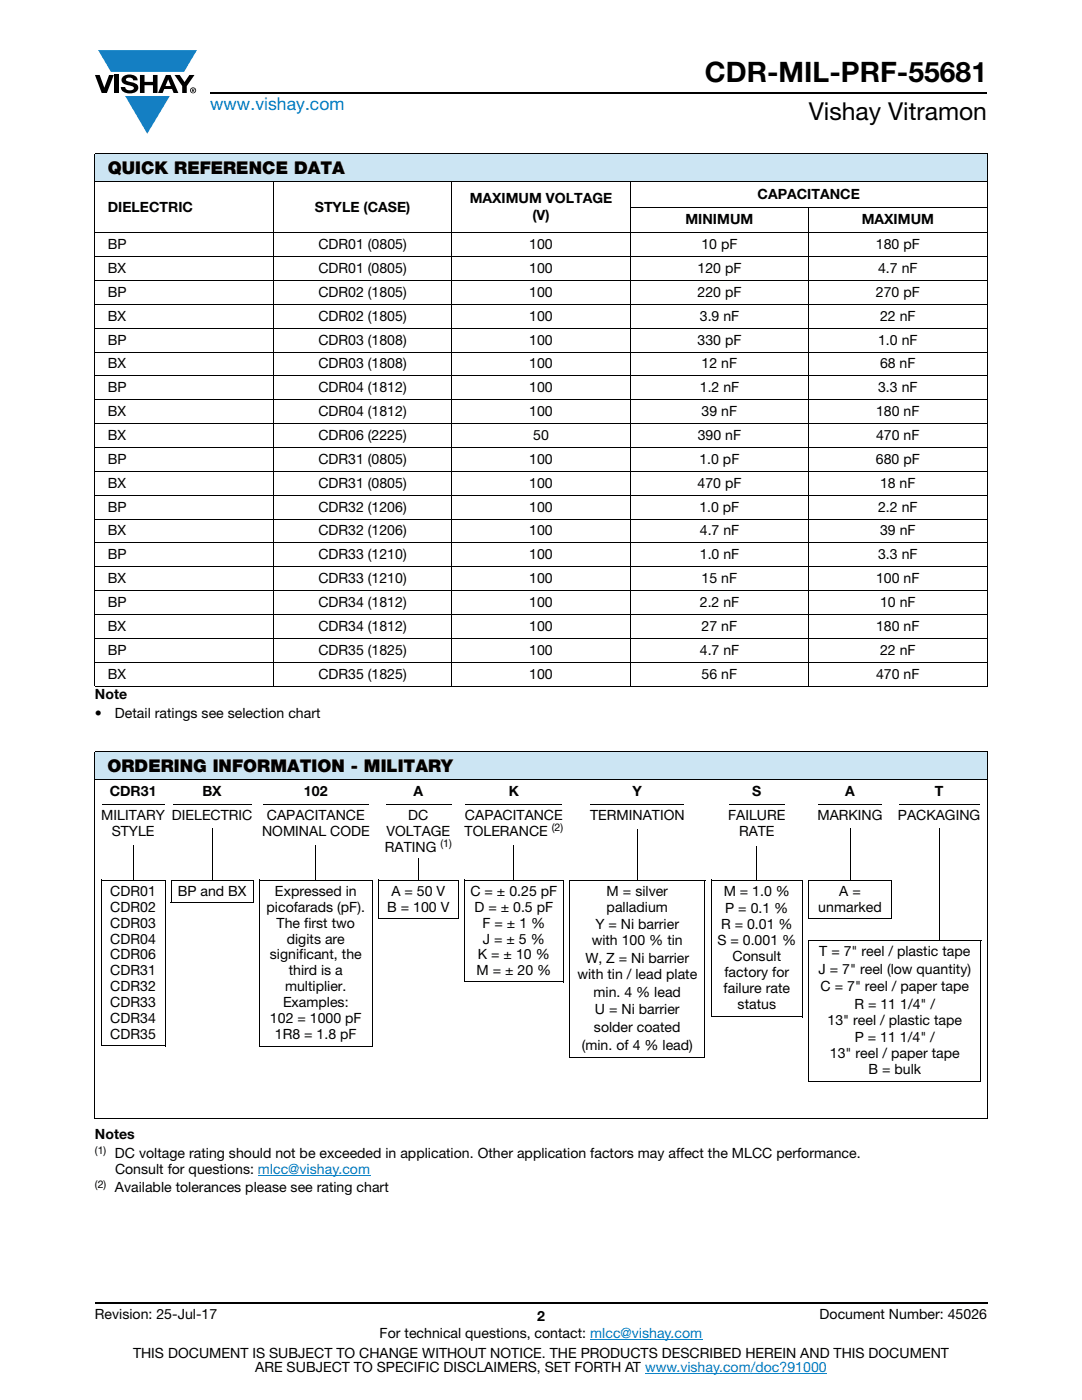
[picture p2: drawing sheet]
<svg xmlns="http://www.w3.org/2000/svg" width="216mm" height="279mm" viewBox="0 0 216 279" stroke-linecap="round" stroke-linejoin="round" font-family="sans-serif">
<defs><g id="words">
<text font-size="5.6" x="140.6" y="16.4">CDR-MIL-PRF-55681</text>
<text font-size="4.9" x="161.4" y="24">Vishay Vitramon</text>
<text font-size="3.5" fill="#007ec4" x="42" y="21.9">www.vishay.com</text>
<g font-size="3.5">
<text x="21.5" y="34.6">QUICK REFERENCE DATA</text>
<text x="21.4" y="154.1">ORDERING INFORMATION - MILITARY</text>
</g>
<g font-size="2.8">
<text x="93.7" y="40.5">MAXIMUM VOLTAGE</text>
<text x="151.2" y="39.7">CAPACITANCE</text>
<text x="21.5" y="42.2">DIELECTRIC</text>
<text x="62.8" y="42.2">STYLE (CASE)</text>
<text x="106.2" y="44">(V)</text>
<text x="136.8" y="44.8">MINIMUM</text>
<text x="171.9" y="44.8">MAXIMUM</text>
<text x="21.5" y="49.7">BP</text>
<text x="63.5" y="49.7">CDR01 (0805)</text>
<text x="105.6" y="49.7">100</text>
<text x="140" y="49.7">10 pF</text>
<text x="174.8" y="49.7">180 pF</text>
<text x="21.5" y="54.5">BX</text>
<text x="21.5" y="59.2">BP</text>
<text x="63.5" y="54.5">CDR01 (0805)</text>
<text x="63.5" y="59.2">CDR02 (1805)</text>
<text x="105.6" y="54.5">100</text>
<text x="105.6" y="59.2">100</text>
<text x="139.2" y="54.5">120 pF</text>
<text x="139.2" y="59.2">220 pF</text>
<text x="174.8" y="59.2">270 pF</text>
<text x="175.2" y="54.5">4.7 nF</text>
<text x="21.5" y="64">BX</text>
<text x="63.5" y="64">CDR02 (1805)</text>
<text x="105.6" y="64">100</text>
<text x="139.6" y="64">3.9 nF</text>
<text x="175.6" y="64">22 nF</text>
<text x="21.5" y="68.8">BP</text>
<text x="63.5" y="68.8">CDR03 (1808)</text>
<text x="105.6" y="68.8">100</text>
<text x="139.2" y="68.8">330 pF</text>
<text x="175.2" y="68.8">1.0 nF</text>
<text x="21.5" y="73.5">BX</text>
<text x="63.5" y="73.5">CDR03 (1808)</text>
<text x="105.6" y="73.5">100</text>
<text x="140" y="73.5">12 nF</text>
<text x="175.6" y="73.5">68 nF</text>
<text x="21.5" y="78.3">BP</text>
<text x="21.5" y="83.1">BX</text>
<text x="63.5" y="78.3">CDR04 (1812)</text>
<text x="63.5" y="83.1">CDR04 (1812)</text>
<text x="105.6" y="78.3">100</text>
<text x="105.6" y="83.1">100</text>
<text x="139.6" y="78.3">1.2 nF</text>
<text x="140" y="83.1">39 nF</text>
<text x="174.8" y="83.1">180 nF</text>
<text x="175.2" y="78.3">3.3 nF</text>
<text x="21.5" y="87.8">BX</text>
<text x="63.5" y="87.8">CDR06 (2225)</text>
<text x="106.4" y="87.8">50</text>
<text x="139.2" y="87.8">390 nF</text>
<text x="174.8" y="87.8">470 nF</text>
<text x="21.5" y="92.6">BP</text>
<text x="63.5" y="92.6">CDR31 (0805)</text>
<text x="105.6" y="92.6">100</text>
<text x="139.6" y="92.6">1.0 pF</text>
<text x="174.8" y="92.6">680 pF</text>
<text x="21.5" y="97.3">BX</text>
<text x="63.5" y="97.3">CDR31 (0805)</text>
<text x="105.6" y="97.3">100</text>
<text x="139.2" y="97.3">470 pF</text>
<text x="175.6" y="97.3">18 nF</text>
<text x="21.5" y="102.1">BP</text>
<text x="21.5" y="106.9">BX</text>
<text x="63.5" y="102.1">CDR32 (1206)</text>
<text x="63.5" y="106.9">CDR32 (1206)</text>
<text x="105.6" y="102.1">100</text>
<text x="105.6" y="106.9">100</text>
<text x="139.6" y="102.1">1.0 pF</text>
<text x="139.6" y="106.9">4.7 nF</text>
<text x="175.2" y="102.1">2.2 nF</text>
<text x="175.6" y="106.9">39 nF</text>
<text x="21.5" y="111.6">BP</text>
<text x="63.5" y="111.6">CDR33 (1210)</text>
<text x="105.6" y="111.6">100</text>
<text x="139.6" y="111.6">1.0 nF</text>
<text x="175.2" y="111.6">3.3 nF</text>
<text x="21.5" y="116.4">BX</text>
<text x="63.5" y="116.4">CDR33 (1210)</text>
<text x="105.6" y="116.4">100</text>
<text x="140" y="116.4">15 nF</text>
<text x="174.8" y="116.4">100 nF</text>
<text x="21.5" y="121.2">BP</text>
<text x="21.5" y="125.9">BX</text>
<text x="63.5" y="121.2">CDR34 (1812)</text>
<text x="63.5" y="125.9">CDR34 (1812)</text>
<text x="105.6" y="121.2">100</text>
<text x="105.6" y="125.9">100</text>
<text x="139.6" y="121.2">2.2 nF</text>
<text x="140" y="125.9">27 nF</text>
<text x="174.8" y="125.9">180 nF</text>
<text x="175.6" y="121.2">10 nF</text>
<text x="21.5" y="130.7">BP</text>
<text x="63.5" y="130.7">CDR35 (1825)</text>
<text x="105.6" y="130.7">100</text>
<text x="139.6" y="130.7">4.7 nF</text>
<text x="175.6" y="130.7">22 nF</text>
<text x="21.5" y="135.4">BX</text>
<text x="63.5" y="135.4">CDR35 (1825)</text>
<text x="105.6" y="135.4">100</text>
<text x="140" y="135.4">56 nF</text>
<text x="174.8" y="135.4">470 nF</text>
<text x="18.9" y="139.5">Note</text>
<text x="18.9" y="143.4">•</text>
<text x="22.9" y="143.4">Detail ratings see selection chart</text>
<text x="21.9" y="158.9">CDR31</text>
<text x="40.4" y="158.9">BX</text>
<text x="60.7" y="158.9">102</text>
<text x="82.5" y="158.9">A</text>
<text x="101.5" y="158.9">K</text>
<text x="126.2" y="158.9">Y</text>
<text x="150.1" y="158.9">S</text>
<text x="168.6" y="158.9">A</text>
<text x="186.5" y="158.9">T</text>
<text x="20.2" y="163.6">MILITARY DIELECTRIC</text>
<text x="22.3" y="166.8">STYLE</text>
<text x="52.3" y="166.8">NOMINAL CODE</text>
<text x="53.3" y="163.6">CAPACITANCE</text>
<text x="77.1" y="166.8">VOLTAGE</text>
<text x="81.5" y="163.6">DC</text>
<text x="92.7" y="166.8">TOLERANCE</text>
<text x="92.8" y="163.6">CAPACITANCE</text>
<text x="117.8" y="163.6">TERMINATION</text>
<text x="145.3" y="163.6">FAILURE</text>
<text x="147.5" y="166.8">RATE</text>
<text x="163.1" y="163.6">MARKING</text>
<text x="179.1" y="163.6">PACKAGING</text>
<text x="76.8" y="169.9">RATING</text>
<text x="22" y="178.8">CDR01</text>
<text x="35.5" y="178.8">BP and BX</text>
<text x="54.9" y="178.8">Expressed in</text>
<text x="78.1" y="178.8">A = 50 V</text>
<text x="93.9" y="178.8">C = ± 0.25 pF</text>
<text x="121.1" y="178.8">M = silver</text>
<text x="144.4" y="178.8">M = 1.0 %</text>
<text x="167.5" y="178.8">A =</text>
<text x="22" y="181.9">CDR02</text>
<text x="22" y="185.1">CDR03</text>
<text x="53.2" y="181.9">picofarads (pF).</text>
<text x="55.2" y="185.1">The first two</text>
<text x="77.3" y="181.9">B = 100 V</text>
<text x="94.7" y="181.9">D = ± 0.5 pF</text>
<text x="96.3" y="185.1">F = ± 1 %</text>
<text x="118.8" y="185.5">Y = Ni barrier</text>
<text x="121.1" y="181.9">palladium</text>
<text x="143.9" y="185.5">R = 0.01 %</text>
<text x="144.7" y="182.3">P = 0.1 %</text>
<text x="163.3" y="181.9">unmarked</text>
<text x="22" y="188.3">CDR04</text>
<text x="22" y="191.5">CDR06</text>
<text x="53.8" y="191.5">significant, the</text>
<text x="57.2" y="188.3">digits are</text>
<text x="95.4" y="191.5">K = ± 10 %</text>
<text x="96.4" y="188.3">J = ± 5 %</text>
<text x="118.1" y="188.6">with 100 % tin</text>
<text x="143.2" y="188.6">S = 0.001 %</text>
<text x="146.2" y="191.8">Consult</text>
<text x="163.5" y="190.8">T = 7&quot; reel / plastic tape</text>
<text x="22" y="194.6">CDR31</text>
<text x="22" y="197.8">CDR32</text>
<text x="56.9" y="197.8">multiplier.</text>
<text x="57.6" y="194.6">third is a</text>
<text x="95.1" y="194.6">M = ± 20 %</text>
<text x="115.2" y="195.3">with tin / lead plate</text>
<text x="116.8" y="192.2">W, Z = Ni barrier</text>
<text x="144.6" y="195">factory for</text>
<text x="163.3" y="194.3">J = 7&quot; reel (low quantity)</text>
<text x="163.7" y="197.8">C = 7&quot; reel / paper tape</text>
<text x="22" y="201">CDR33</text>
<text x="56.5" y="201">Examples:</text>
<text x="118.4" y="198.9">min. 4 % lead</text>
<text x="118.7" y="202.4">U = Ni barrier</text>
<text x="144.4" y="198.2">failure rate</text>
<text x="147.2" y="201.3">status</text>
<text x="170.5" y="201.3">R = 11 1/4&quot; /</text>
<text x="22" y="204.2">CDR34</text>
<text x="22" y="207.3">CDR35</text>
<text x="53.9" y="204.2">102 = 1000 pF</text>
<text x="54.9" y="207.3">1R8 = 1.8 pF</text>
<text x="116.1" y="209.5">(min. of 4 % lead)</text>
<text x="118.5" y="205.9">solder coated</text>
<text x="165.1" y="204.5">13&quot; reel / plastic tape</text>
<text x="170.5" y="208">P = 11 1/4&quot; /</text>
<text x="165.6" y="211.2">13&quot; reel / paper tape</text>
<text x="173.3" y="214.4">B = bulk</text>
<text x="18.9" y="227.3">Notes</text>
<text x="22.9" y="231.2">DC voltage rating should not be exceeded in application. Other application factors may affect the MLCC performance.</text>
<text x="22.9" y="237.8">Available tolerances please see rating chart</text>
<text x="22.9" y="234.3">Consult for questions: mlcc@vishay.com</text>
<text x="18.9" y="263.3">Revision: 25-Jul-17</text>
<text x="107.2" y="263.6">2</text>
<text x="163.6" y="263.3">Document Number: 45026</text>
<text x="75.8" y="267.1">For technical questions, contact: mlcc@vishay.com</text>
<text x="26.5" y="271">THIS DOCUMENT IS SUBJECT TO CHANGE WITHOUT NOTICE. THE PRODUCTS DESCRIBED HEREIN AND THIS DOCUMENT</text>
<text x="50.9" y="273.8">ARE SUBJECT TO SPECIFIC DISCLAIMERS, SET FORTH AT www.vishay.com/doc?91000</text>
</g>
<g font-size="2.1">
<text x="110.1" y="165.9">(2)</text>
<text x="87.9" y="169.1">(1)</text>
<text x="18.9" y="230.3">(1)</text>
<text x="18.9" y="237">(2)</text>
</g>
</g></defs>
<g fill="#147fc3">
<path d="M19.6 10h19.7l-2.6 4.3h-1.1h-13.5z"/>
<path d="M25 19.2h8.9l-4.5 7.5z"/>
</g>
<g fill="#000">
<path d="M18.9 15h1l.9 2.5 1-2.5h.9l-1.4 3.6h-1zM22.9 15h.9v3.6h-.9zM24.6 15.3a2.1 2.1 0 0 1 2.8 .3l.1 .4h-.9a.79 .79 0 0 0-.7-.5 .79 .79 0 0 0-.8 .4l.3 .3 1 .2a1.08 1.08 0 0 1 1.2 1 1.08 1.08 0 0 1-1.1 1.2 1.73 1.73 0 0 1-2.4-1.2h.9a.96 .96 0 0 0 .8 .6 .96 .96 0 0 0 .9-.4 1.31 1.31 0 0 0-1.2-.6 1.03 1.03 0 0 1-1.1-.6 1.03 1.03 0 0 1 .2-1.1zM27.9 15h.9v1.3h1.7v-1.3h.9v3.6h-.9v-1.6h-1.7v1.6h-.9zM34.8 15h1.1l.9 1.4 1-1.4h1l-1.5 2.2v1.4h-.9v-1.4z"/>
<path d="M33.6 15.9l.5 1.3h-1.1zM33.1 15l-1.6 3.6h1l.3-.8h1.5l.3 .8h1l-1.6-3.6z"/>
<path d="M38.4 17.8h.2v.2h-.2zM38.3 17.7v.7h.1v-.3l.4 .3-.2-.3 .2-.2-.1-.2z"/>
<path d="M38.1 18a.46 .46 0 0 1 .9 0 .46 .46 0 0 1-.9 0zM37.9 18a.6 .6 0 0 0 1.2 0 .6 .6 0 0 0-1.2 0z"/>
</g>
<path d="M42 18.6h155M18.9 260h178.1" fill="none" stroke="#000" stroke-width=".36"/>
<path d="M51.5 234.6h22.4M117.8 267.3h22.3M128.7 274h36.3" fill="none" stroke="#007ec4" stroke-width=".2"/>
<g fill="#cce5f3">
<path d="M18.9 30.7h178.1v5.5h-178.1z"/>
<path d="M18.9 150h178.1v5.5h-178.1z"/>
</g>
<g fill="none" stroke="#000" stroke-width=".2">
<path d="M18.9 30.7h178.1M18.9 36.2h178.1M18.9 30.8v106M54.5 36.1v100.9M90.1 36.1v100.9M125.8 36.1v100.9M197 30.8v106M18.9 46.4h178.1M18.9 51.2h178.1M18.9 56h178.1M125.7 41.3h71.3M161.4 41.2v95.8"/>
<path d="M18.9 60.7h178.1M18.9 65.5h178.1M18.9 70.3h178.1M18.9 75h178.1M18.9 79.8h178.1M18.9 84.5h178.1M18.9 89.3h178.1M18.9 94.1h178.1M18.9 98.8h178.1M18.9 103.6h178.1M18.9 108.4h178.1M18.9 113.1h178.1"/>
<path d="M18.9 117.9h178.1M18.9 122.6h178.1M18.9 127.4h178.1M18.9 132.2h178.1M18.9 136.9h178.1M18.9 150h178.1M18.9 155.5h178.1M18.9 150.1v73.1M197 150.1v73.1M20.2 175.7h12.8M20.2 175.6v33.1M20.5 160.5h12.4"/>
<path d="M26.6 168.7v7M33 175.7v33.1M34.2 175.7h16.4M34.2 175.6v4.5M34.5 160.5h15.7M42.4 165.3v10.3M50.5 175.7v4.4M51.7 175.6v33.2M51.7 175.7h22.7M52.6 160.5h21M63 168.7v7M74.3 175.7v33.2"/>
<path d="M75.5 175.6v7.6M75.5 175.7h16.1M77 160.5h13.1M83.5 171.3v4.3M91.5 175.7v7.6M92.6 175.7h19.9M92.6 175.6v20.4M92.9 160.5h19.3M102.6 168.7v6.9M112.5 175.7v20.3M113.7 175.6v35.4M113.7 175.7h27.1"/>
<path d="M117.8 160.5h18.6M127.2 165.5v10.2M140.7 175.7v35.4M141.9 175.7h18.3M141.9 175.6v27.3M145.5 160.5h11M151 168.9v6.7M160.1 175.7v27.3M161.4 175.7h16.5M161.4 175.6v7.7M163.3 160.5h12.6M169.6 165.4v10.3"/>
<path d="M177.8 175.7v7.7M179.4 160.5h16.1M187.5 165.3v22.3M34.1 180.1h16.4M75.5 183.2h16M92.6 196h19.9M161.3 183.3h16.5M161.4 187.6h34.4M161.4 187.6v28.3M195.7 187.6v28.3M20.1 208.7h12.9M51.6 208.8h22.7"/>
<path d="M113.6 211h27.1M141.8 202.9h18.3M161.3 215.9h34.4M18.9 223.3h178.1"/>
</g>
<path d="M187.4 187.6l.1 .1z" fill="#000"/>
<use href="#words"/>
</svg>
